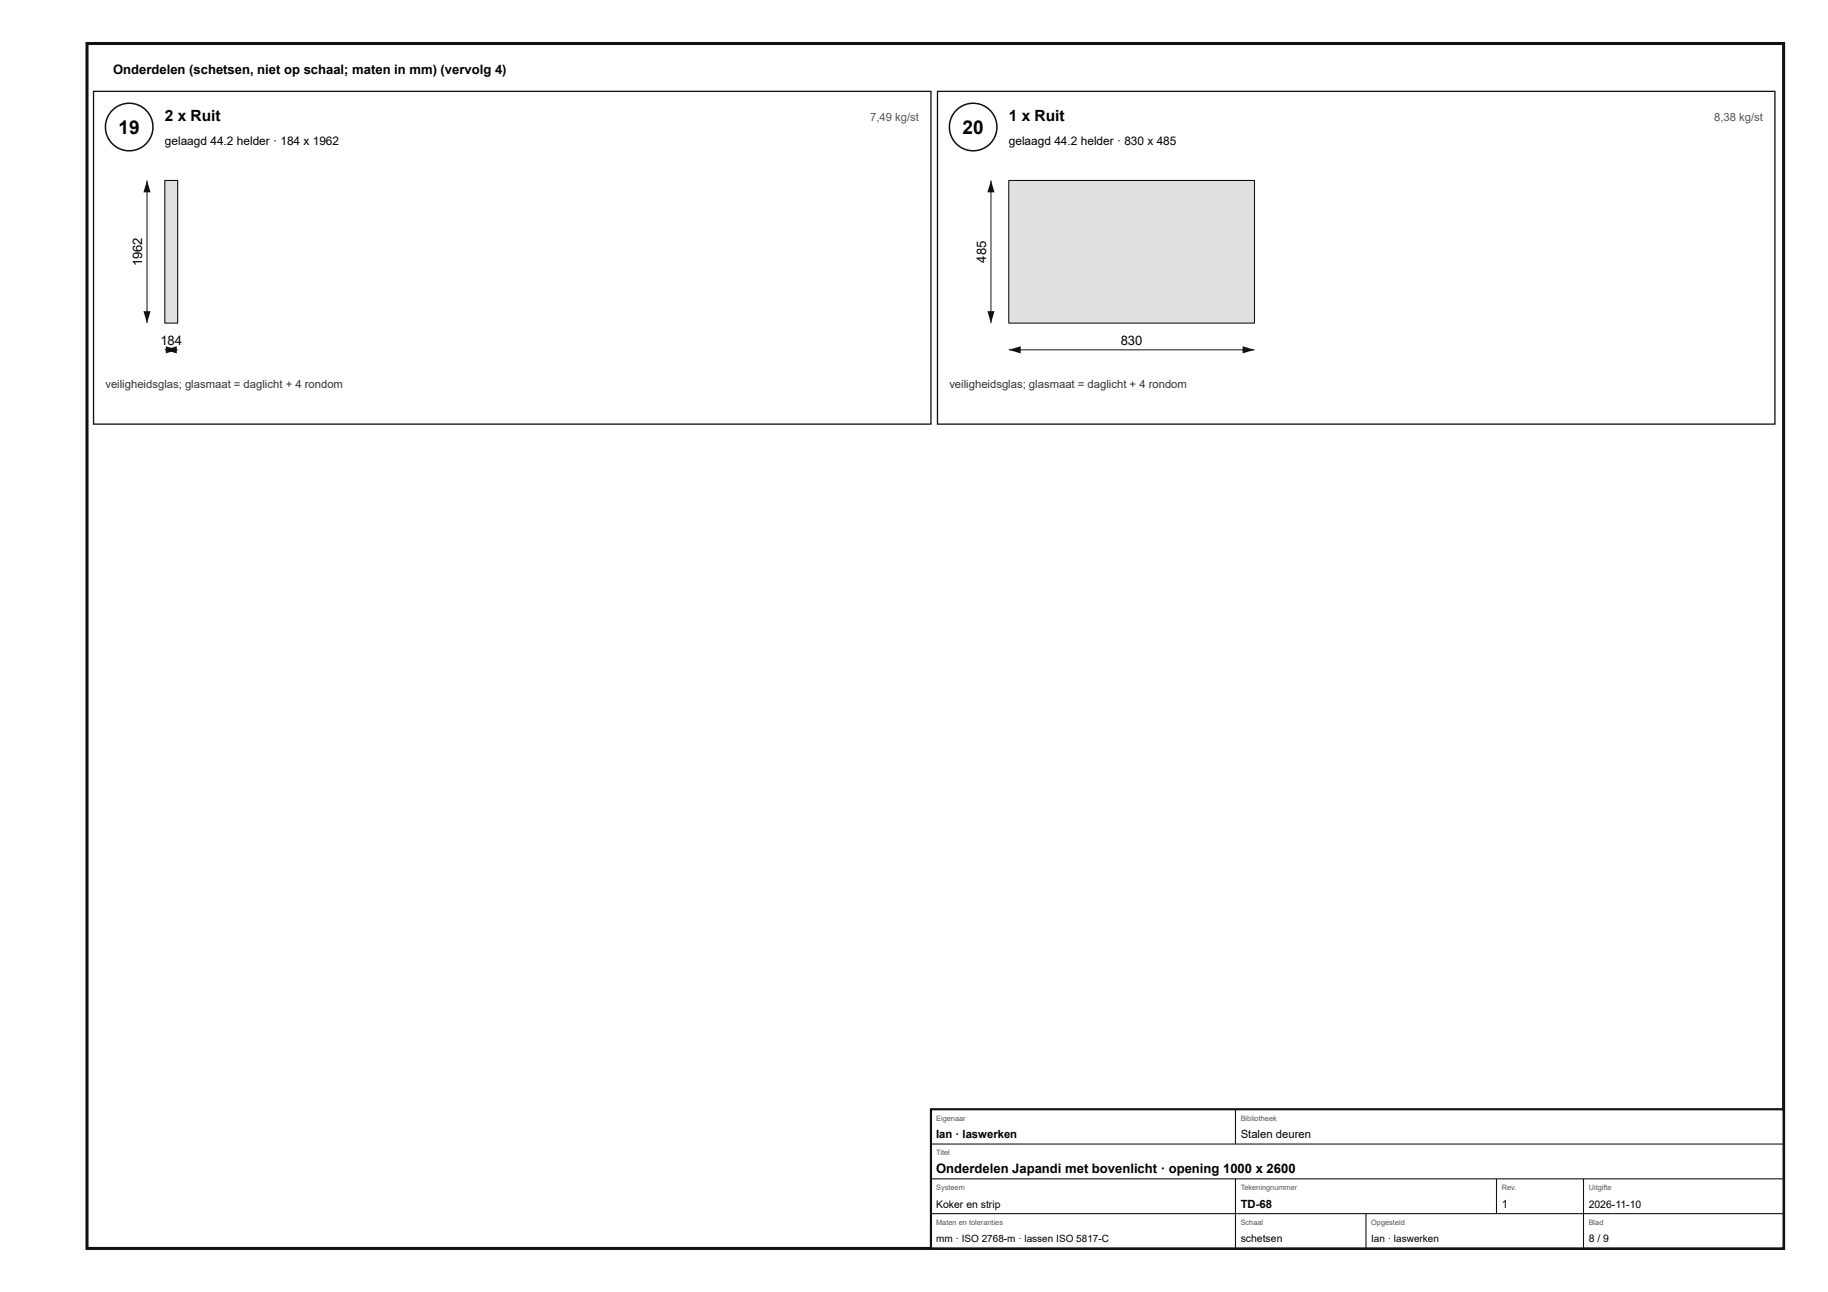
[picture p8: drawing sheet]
<svg xmlns="http://www.w3.org/2000/svg" width="420mm" height="297mm" viewBox="0 0 420 297" stroke-linecap="round" stroke-linejoin="round" font-family="sans-serif">
<defs><g id="words">
<g font-size="4.4">
<text x="27.3" y="30.8">19</text>
<text x="221.3" y="30.8">20</text>
</g>
<g font-size="3.6">
<text x="37.9" y="27.8">2 x Ruit</text>
<text x="231.9" y="27.8">1 x Ruit</text>
</g>
<g font-size="3">
<text x="26" y="17">Onderdelen (schetsen, niet op schaal; maten in mm) (vervolg 4)</text>
<text x="32.7" y="61.2" transform="rotate(-90 32.7 61.2)">1962</text>
<text x="226.7" y="60.4" transform="rotate(-90 226.7 60.4)">485</text>
<text x="36.9" y="79.3">184</text>
<text x="257.6" y="79.3">830</text>
<text x="215.2" y="269.6">Onderdelen Japandi met bovenlicht · opening 1000 x 2600</text>
</g>
<g font-size="2.7">
<text x="37.9" y="33.3">gelaagd 44.2 helder · 184 x 1962</text>
<text x="231.9" y="33.3">gelaagd 44.2 helder · 830 x 485</text>
</g>
<g font-size="2.6" fill="#555">
<text x="200" y="27.8">7,49 kg/st</text>
<text x="394" y="27.8">8,38 kg/st</text>
</g>
<g font-size="2.6" fill="#333">
<text x="24.2" y="89.3">veiligheidsglas; glasmaat = daglicht + 4 rondom</text>
<text x="218.2" y="89.3">veiligheidsglas; glasmaat = daglicht + 4 rondom</text>
</g>
<g font-size="2.6">
<text x="215.2" y="261.6">Ian · laswerken</text>
<text x="285.2" y="261.6">Stalen deuren</text>
<text x="285.2" y="277.6">TD-68</text>
<text x="345.2" y="277.6">1</text>
</g>
<g font-size="2.4">
<text x="215.2" y="277.6">Koker en strip</text>
<text x="365.2" y="277.6">2026-11-10</text>
<text x="285.2" y="285.6">schetsen</text>
<text x="365.2" y="285.6">8 / 9</text>
</g>
<g font-size="2.3">
<text x="215.2" y="285.6">mm · ISO 2768-m · lassen ISO 5817-C</text>
<text x="315.2" y="285.6">Ian · laswerken</text>
</g>
<g font-size="1.7" fill="#555">
<text x="215.2" y="257.6">Eigenaar</text>
<text x="285.2" y="257.6">Bibliotheek</text>
<text x="215.2" y="265.6">Titel</text>
<text x="215.2" y="273.6">Systeem</text>
<text x="285.2" y="273.6">Tekeningnummer</text>
<text x="345.2" y="273.6">Rev.</text>
<text x="365.2" y="273.6">Uitgifte</text>
<text x="215.2" y="281.6">Maten en toleranties</text>
<text x="285.2" y="281.6">Schaal</text>
<text x="315.2" y="281.6">Opgesteld</text>
<text x="365.2" y="281.6">Blad</text>
</g>
</g></defs>
<path d="M20 10h390v277h-390z" fill="none" stroke="#111" stroke-width=".7" stroke-linecap="butt"/>
<path d="M21.5 21h192.5v76.5h-192.5z" fill="none" stroke="#111" stroke-width=".3"/>
<circle cx="29.7" cy="29.2" r="5.5" fill="#fff"/>
<circle cx="29.7" cy="29.2" r="5.5" fill="none" stroke="#111" stroke-width=".35"/>
<path d="M37.9 41.5h2.9v32.8h-2.9z" fill="#d6e4e9"/>
<path d="M37.9 41.5h2.9v32.8h-2.9z" fill="none" stroke="#111" stroke-width=".25"/>
<path d="M37.9 80.4h2.9" fill="none" stroke="#111" stroke-width=".23"/>
<g fill="#111">
<path d="M37.9 80.4l2.7-.8v1.6z"/>
<path d="M38.1 79.6l2.7 .8-2.7 .8z"/>
</g>
<path d="M33.8 41.5v32.8" fill="none" stroke="#111" stroke-width=".23"/>
<g fill="#111">
<path d="M33.8 41.5l.8 2.7h-1.6z"/>
<path d="M33 71.5h1.6l-.8 2.8z"/>
</g>
<path d="M215.5 21h192.5v76.5h-192.5z" fill="none" stroke="#111" stroke-width=".3"/>
<circle cx="223.7" cy="29.2" r="5.5" fill="#fff"/>
<circle cx="223.7" cy="29.2" r="5.5" fill="none" stroke="#111" stroke-width=".35"/>
<path d="M231.9 41.5h56.5v32.8h-56.5z" fill="#d6e4e9"/>
<path d="M231.9 41.5h56.5v32.8h-56.5z" fill="none" stroke="#111" stroke-width=".25"/>
<path d="M231.9 80.4h56.5" fill="none" stroke="#111" stroke-width=".23"/>
<g fill="#111">
<path d="M231.9 80.4l2.7-.8v1.6z"/>
<path d="M285.6 79.6l2.8 .8-2.8 .8z"/>
</g>
<path d="M227.8 41.5v32.8" fill="none" stroke="#111" stroke-width=".23"/>
<g fill="#111">
<path d="M227.8 41.5l.8 2.7h-1.6z"/>
<path d="M227 71.5h1.6l-.8 2.8z"/>
</g>
<path d="M214 255h196v32h-196z" fill="#fff"/>
<path d="M214 255h196v32h-196z" fill="none" stroke="#111" stroke-width=".5"/>
<path d="M284 255v8M214 263h196M214 271h196M214 279h196M284 271v16M314 279v8M344 271v8M364 271v16" fill="none" stroke="#111" stroke-width=".25"/>
<use href="#words"/>
</svg>
